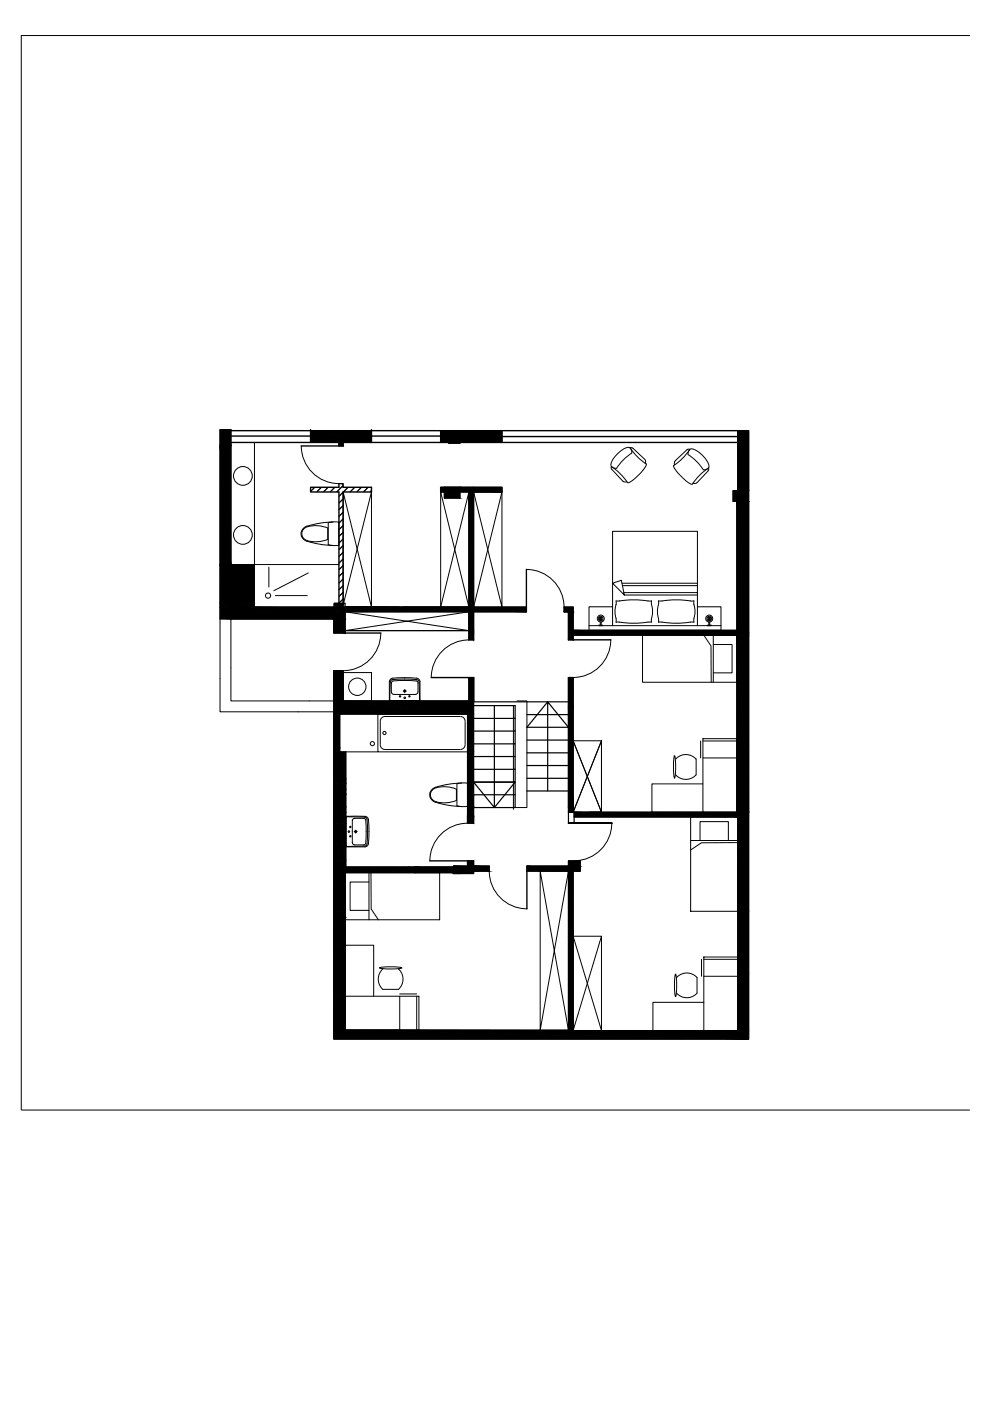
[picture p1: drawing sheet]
<svg xmlns="http://www.w3.org/2000/svg" width="210mm" height="297mm" viewBox="0 0 210 297" stroke-linecap="round" stroke-linejoin="round" font-family="sans-serif">
<g fill="#000" stroke="#000" stroke-width=".21">
<path d="M46.7 91.1l2.3 3.3h-2.3zM46.7 91.1h2.3v3.3zM46.7 94.4l2.3 25.3h-2.3zM46.7 94.4h2.3v25.3zM65.8 91.3l13 2.5h-13zM65.8 91.3h13v2.5zM71.9 93.8l.8 .8h-.8zM71.9 93.8h.8v.8zM93.4 91.3l1.7 2.5h-1.7zM93.4 91.3h1.7v2.5zM95.1 91.3l2.4 2.5h-2.4zM95.1 91.3h2.4v2.5z"/>
<path d="M97.5 91.3l8.9 2.5h-8.9zM97.5 91.3h8.9v2.5zM156.4 91.3l2.3 12.7h-2.3zM156.4 91.3h2.3v12.7zM46.7 119.7l2.3 8.2h-2.3zM46.7 119.7h2.3v8.2zM49 119.7l5 8.2h-5zM49 119.7h5v8.2zM93.4 103.3l.8 1h-.8zM93.4 103.3h.8v1zM94.2 103.3l3.3 .7h-3.3zM94.2 103.3h3.3v.7z"/>
<path d="M94.2 104l3.3 .3h-3.3zM94.2 104h3.3v.3zM94.2 104.3l3.3 1.3h-3.3zM94.2 104.3h3.3v1.3zM97.5 103.3l8.9 .7h-8.9zM97.5 103.3h8.9v.7zM97.5 104l8.9 .3h-8.9zM97.5 104h8.9v.3zM99.4 104.3l1 24.4h-1zM99.4 104.3h1v24.4zM155.4 104l3.3 2.3h-3.3zM155.4 104h3.3v2.3z"/>
<path d="M156.2 106.3l2.5 27.9h-2.5zM156.2 106.3h2.5v27.9zM46.7 127.9l2.3 .8h-2.3zM46.7 127.9h2.3v.8zM46.7 128.7l2.3 2.5h-2.3zM46.7 128.7h2.3v2.5zM49 127.9l5 .8h-5zM49 127.9h5v.8zM49 128.7l21.8 .2h-21.8zM49 128.7h21.8v.2zM49 128.9l21.8 2.3h-21.8zM49 128.9h21.8v2.3z"/>
<path d="M70.8 131.2l2.4 3h-2.4zM70.8 131.2h2.4v3zM70.8 127.9l1.9 .8h-1.9zM70.8 127.9h1.9v.8zM70.8 128.7l2.4 .2h-2.4zM70.8 128.7h2.4v.2zM70.8 128.9l2.4 .8h-2.4zM70.8 128.9h2.4v.8zM70.8 129.7l2.4 1.5h-2.4zM70.8 129.7h2.4v1.5zM73.2 128.7l38.4 .2h-38.4zM73.2 128.7h38.4v.2z"/>
<path d="M73.2 128.9l38.4 .8h-38.4zM73.2 128.9h38.4v.8zM99.4 129.7l1 4h-1zM99.4 129.7h1v4zM99.4 133.7l1 2h-1zM99.4 133.7h1v2zM119.6 128.7l1.9 1h-1.9zM119.6 128.7h1.9v1zM120.5 129.7l1 4.5h-1zM120.5 129.7h1v4.5zM120.5 134.2l1 .5h-1zM120.5 134.2h1v.5z"/>
<path d="M120.5 134.7l1 1h-1zM120.5 134.7h1v1zM121.5 133.6l34.7 .6h-34.7zM121.5 133.6h34.7v.6zM121.5 134.2l34.7 .5h-34.7zM121.5 134.2h34.7v.5zM156.2 134.2l2.5 .5h-2.5zM156.2 134.2h2.5v.5zM156.2 134.7l2.5 37.5h-2.5zM156.2 134.7h2.5v37.5zM70.8 142.2l1.9 .4h-1.9zM70.8 142.2h1.9v.4z"/>
<path d="M70.8 142.6l1.9 6h-1.9zM70.8 142.6h1.9v6zM70.8 148.6l29.6 2.8h-29.6zM70.8 148.6h29.6v2.8zM70.8 151.4l1.2 7.2h-1.2zM70.8 151.4h1.2v7.2zM70.8 158.6l1.2 .8h-1.2zM70.8 158.6h1.2v.8zM70.8 159.4l1.2 5.7h-1.2zM70.8 159.4h1.2v5.7zM72 159.4l1.3 5.7h-1.3zM72 159.4h1.3v5.7z"/>
<path d="M99.1 151.4l1.3 8h-1.3zM99.1 151.4h1.3v8zM99.1 159.4l1.3 6.7h-1.3zM99.1 159.4h1.3v6.7zM99.4 143.7l1 4.9h-1zM99.4 143.7h1v4.9zM120.5 143.7l1 6.4h-1zM120.5 143.7h1v6.4zM120.5 150.1l1 21.1h-1zM120.5 150.1h1v21.1zM70.8 165.1l1.2 1h-1.2zM70.8 165.1h1.2v1z"/>
<path d="M70.8 166.1l1.2 1.2h-1.2zM70.8 166.1h1.2v1.2zM70.8 167.3l1.2 1h-1.2zM70.8 167.3h1.2v1zM70.8 168.3l1.2 .2h-1.2zM70.8 168.3h1.2v.2zM70.8 168.5l1.2 2.5h-1.2zM70.8 168.5h1.2v2.5zM70.8 171l1.2 1.2h-1.2zM70.8 171h1.2v1.2zM70.8 172.2l1.2 .8h-1.2zM70.8 172.2h1.2v.8z"/>
<path d="M70.8 173l1.2 .2h-1.2zM70.8 173h1.2v.2zM70.8 173.2l1.2 1.3h-1.2zM70.8 173.2h1.2v1.3zM70.8 174.5l1.2 8h-1.2zM70.8 174.5h1.2v8zM72 165.1l1.3 1h-1.3zM72 165.1h1.3v1zM72 166.1l1.3 1.2h-1.3zM72 166.1h1.3v1.2zM72 167.3l1.3 1h-1.3zM72 167.3h1.3v1z"/>
<path d="M72 168.3l1.3 .2h-1.3zM72 168.3h1.3v.2zM72 168.5l1.3 2.5h-1.3zM72 168.5h1.3v2.5zM72 171l1.3 1.2h-1.3zM72 171h1.3v1.2zM72 172.2l1.3 .8h-1.3zM72 172.2h1.3v.8zM72 173l1.3 .2h-1.3zM72 173h1.3v.2zM72 173.2l1.3 1.3h-1.3zM72 173.2h1.3v1.3z"/>
<path d="M72 174.5l1.3 8h-1.3zM72 174.5h1.3v8zM99.1 166.1l1.3 2.4h-1.3zM99.1 166.1h1.3v2.4zM99.1 168.5l1.3 2.5h-1.3zM99.1 168.5h1.3v2.5zM99.1 171l1.3 2h-1.3zM99.1 171h1.3v2zM99.1 173l1.3 1.5h-1.3zM99.1 173h1.3v1.5zM120.5 171.2l1 1h-1zM120.5 171.2h1v1z"/>
<path d="M121.7 172.2l37 1h-37zM121.7 172.2h37v1zM156.4 173.2l2.3 20h-2.3zM156.4 173.2h2.3v20zM70.8 182.5l1.2 1.3h-1.2zM70.8 182.5h1.2v1.3zM70.8 183.8l17.2 1.2h-17.2zM70.8 183.8h17.2v1.2zM70.8 185l2.4 .2h-2.4zM70.8 185h2.4v.2zM70.8 185.2l2.4 .3h-2.4zM70.8 185.2h2.4v.3z"/>
<path d="M70.8 185.5l2.4 7.8h-2.4zM70.8 185.5h2.4v7.8zM70.8 193.3l2.4 1.1h-2.4zM70.8 193.3h2.4v1.1zM70.8 194.4l2.4 6h-2.4zM70.8 194.4h2.4v6zM72 182.5l1.3 1.3h-1.3zM72 182.5h1.3v1.3zM88 183.8l8.1 .9h-8.1zM88 183.8h8.1v.9zM88 184.7l8.1 .3h-8.1zM88 184.7h8.1v.3z"/>
<path d="M96.1 183.6l4.3 .2h-4.3zM96.1 183.6h4.3v.2zM96.1 183.8l4.3 .9h-4.3zM96.1 183.8h4.3v.9zM96.1 184.7l4.3 .3h-4.3zM96.1 184.7h4.3v.3zM96.1 185l4.3 .2h-4.3zM96.1 185h4.3v.2zM99.1 182.5l1.3 1.1h-1.3zM99.1 182.5h1.3v1.1zM100.4 183.6l3.3 .2h-3.3zM100.4 183.6h3.3v.2z"/>
<path d="M100.4 183.8l3.3 .9h-3.3zM100.4 183.8h3.3v.9zM111.7 183.6l11.3 1.1h-11.3zM111.7 183.6h11.3v1.1zM120.5 182.5l2.5 1.1h-2.5zM120.5 182.5h2.5v1.1zM120.5 184.7l1 13.8h-1zM120.5 184.7h1v13.8zM120.5 198.5l1 19.9h-1zM120.5 198.5h1v19.9zM156.4 193.2l2.3 13.1h-2.3zM156.4 193.2h2.3v13.1z"/>
<path d="M70.8 200.4l2.4 10.8h-2.4zM70.8 200.4h2.4v10.8zM70.8 211.2l2.4 6.8h-2.4zM70.8 211.2h2.4v6.8zM70.8 218l2.4 .4h-2.4zM70.8 218h2.4v.4zM70.8 218.4l50.7 .1zM70.8 218.5l87.9 1.8h-87.9zM70.8 218.5h87.9v1.8zM156.4 206.3l2.3 12.2h-2.3zM156.4 206.3h2.3v12.2z"/>
</g>
<g fill="none" stroke="#000" stroke-width=".25">
<path d="M46.7 94.4v33.5M49 94.4h-2.3v-3.3h2.3v36.8M95.1 91.3h2.4v2.7h-2.4zM97.5 91.3v2.3M94.2 103.3h3.3v2.3h-3.3zM155.4 104h3.3v2.3h-3.3zM46.7 127.9h2.3v3.3h-2.3zM49 129.2v1.9M70.8 127.9h2.4v3.3h-2.4zM70.8 158.6h1.2v6.5M72 158.6v-7.2h27.1v21.6h1.3v-4.5M100.4 149.6h8.8v2.7h-8.8"/>
<path d="M100.4 148.8h20.1M104.8 149.6v21.6l4.4-5.4h-8.8l4.4 5.4M109.2 152.3v2.7h-8.8M109.2 155v2.7h-8.8M109.2 157.7v2.7h-8.8M111.7 156.9h8.8M111.7 159.6h8.8M111.7 151.5h8.8M116.1 148.8l-4.4 5.4h8.8l-4.4-5.4v18.9M120.5 149.6v.2M70.8 165.1h1.2v2.2M70.8 167.3v-18.7h29.6v19.9"/>
<path d="M109.2 160.4v2.7h-8.8M109.2 163.1v2.7h-8.8M109.2 165.8v2.7h-8.8M109.2 168.5v2.7h-8.8M111.7 162.3h8.8M111.7 165h8.8M111.7 167.7h8.8M120.5 171.2v3.3M121.7 172.2v2.3M156.4 173.2v45.3h-34.9v-33.8h1.5v-2.2h-2.5v1.1h-8.8M158.7 172.2v48.1h-87.9v-35.5M70.8 183.8h17.2v1.2h-14.8v33.4h47.3v-33.7h1h-9.8"/>
<path d="M96.1 185.2v-1.6h4.3v1.6h-2.9"/>
</g>
<g fill="none" stroke="#000" stroke-width=".21">
<path d="M205.6 7.5h-201.1v227.9h201.1M54 93.8v25.9M63.9 94.6a8 8 0 0 0 8 7.9M129.7 98.9l-.1 .4 .1 .2 2.4 2.5a.66 .66 0 0 0 .8 .1M130.9 96.2a2.93 2.93 0 0 1 2.7-1.2 13.1 13.1 0 0 0 3.5 3.5 9.3 9.3 0 0 1-3.9 3.9 17.1 17.1 0 0 0-3.6-3.6 3.3 3.3 0 0 1 1.3-2.6zM136.7 97.4l-2.5-2.3-.4-.2-.2 .1 .3 .5 .1 .6-1.6 1.2-1.7 2-.6-.1-.4-.3M136.7 97.4a.66 .66 0 0 1 .1 .8M145.9 96.4l1.5 1.2 1.7 2 .6-.1 .5-.3M146.2 95.3a2.3 2.3 0 0 1 2.4 .9 4.2 4.2 0 0 1 1.7 2.9l-.1 .2M146.2 95.3a14.4 14.4 0 0 1-3.4 3.5 9.5 9.5 0 0 0 3.9 3.9h.1M146.2 95.3l-.6 .1-2.4 2.3a.66 .66 0 0 0-.1 .9M146.3 95.3l-.4 .5v.6"/>
<path d="M150.2 99.2l.1 .2-.2 .4-2.3 2.5M150.2 99.2l-1.6 1.3-1.8 2.2M64.4 112.2a5.1 5.1 0 0 1 5.1-.2v2.4M64.4 112.2a1.63 1.63 0 0 0-.1 1.8 1.63 1.63 0 0 0 1.5 .8h1.9l1.8-.4M65.1 111.6a1.64 1.64 0 0 0-1.3 1.6 1.64 1.64 0 0 0 1.3 1.5M65.1 114.7a20.2 20.2 0 0 0 5.5 1M66.7 103.3l-.9 .9M68.2 103.3l-1.1 1M69.6 103.3l-1 1M70.6 110.7a20.2 20.2 0 0 0-5.5 .9M71 103.3l-1 1M71.9 110.7v4.9l-1.2 .1-1.1-.2v-4.7l1.1-.2 1.2 .1"/>
<path d="M71.9 119.7h-22.9h5v9M71.9 105.2l.8-.8-.8 .9M72.7 102.9l-1.3 1.4M72.7 105.8l-.8 .9M72.7 107.2l-.8 .9M72.7 108.6l-.8 .9M72.7 110l-.8 .9M72.7 111.4l-.8 .9M72.7 112.8l-.8 .9M72.7 114.3l-.8 .9M72.7 115.7l-.8 .9M72.7 117.1l-.8 .9"/>
<path d="M72.7 118.5l-.8 .9M72.7 119.9l-.8 .9M72.8 104.3l1-1-1 1M75.2 103.3l-1 1M76.6 103.3l-1 1M78 103.3l-1 1 1.1-1M78.8 104l-.4 .3M99.4 104.3l-6 24.4v-24.4l6 24.4M100.4 104.3h6v24.4zM106.4 104.3l-6 24.4M147.8 102.3a.66 .66 0 0 1-.9 .1M46.7 131.1v19.8h24.1"/>
<path d="M48 131.2h.3M48.4 131.2h.3M48.8 131.2h.3M49 131.1v17.5h21.8M49.2 131.2h.2M49.6 131.2h.2M49.9 131.2h.3M50.3 131.2h.2M50.7 131.2h.2M51.1 131.2h.2M51.4 131.2h.3M51.8 131.2h.2"/>
<path d="M52.2 131.2h.2M52.6 131.2h.2M52.9 131.2h.3M53.3 131.2h.3M53.7 131.2h.2M54.1 131.2h.2M54.4 131.2h.3M54.8 131.2h.3M55.2 131.2h.2M55.6 131.2h.2M55.9 131.2h.3M56.3 131.2h.3"/>
<path d="M56.7 131.2h.2M57 120.2v4.3M57.1 131.2h.2M57.4 131.2h.3M57.8 131.2h.3M58.2 131.2h.2M58.4 126.3h6.8M58.5 131.2h.3M58.9 131.2h.3M59.3 131.2h.3M59.7 131.2h.2M60 131.2h.3"/>
<path d="M60.4 131.2h.3M60.8 131.2h.3M61.2 131.2h.2M61.6 131.2h.2M61.9 131.2h.3M62.3 131.2h.2M62.7 131.2h.2M63.1 131.2h.2M63.4 131.2h.3M63.8 131.2h.3M64.2 131.2h.2M64.6 131.2h.2"/>
<path d="M64.9 131.2h.3M65.3 131.2h.3M65.4 121.5l-7.3 3.7M65.7 131.2h.2M66.1 131.2h.2M66.4 131.2h.3M66.8 131.2h.3M67.2 131.2h.2M67.6 131.2h.2M67.9 131.2h.3M68.3 131.2h.3M68.7 131.2h.2"/>
<path d="M69 131.2h.3M69.4 131.2h.3M69.8 131.2h.3M71.9 123.6l.8-.9-.8 1M71.9 127.9l.8-.9-.8 .9M72.7 128.3l6.1-24v24.4h-6.1v-24.4l6.1 24.4M72.7 121.3l-.8 .9M72.7 124.1l-.8 1M72.7 125.6l-.8 .9M73.2 129.7l26.2 4h-26.2l26.2-4v4h-26.2zM80.7 134.2a8 8 0 0 1-8 8M99.4 135.7a8 8 0 0 0-8 8"/>
<path d="M111.6 120.7a8 8 0 0 1 8 8M124.9 132.7h28M127 132.5l.8 .2zM127 130.8l.7 .7M127.3 131.4v.2M127.3 131.9v.6M127.3 131.4l-.1-.3 .3-.2 .1 .2-.1 .3M127.5 131.4v.2M127.5 131.9v.6M127.7 130.8l-.7 .7M129.5 135.7a8 8 0 0 1-8 7.9M129.9 132.7v-20.1h18v20.1"/>
<path d="M129.9 128.7h-5v4.9h28v-4.9h-5M129.9 123.7l1.8-.7 .7 3.2zM130.6 131.2v.7M130.6 127.4v.8M130.6 131.9h.8M130.6 127.4h.8M130.6 128.1l-.2 1.5 .2 1.5M131.4 131.9a18.1 18.1 0 0 0 6 0M131.4 127.4a18.1 18.1 0 0 1 6 0M131.9 123.7h16M132 124.2h15.9M132.3 125.6h15.6"/>
<path d="M132.4 126.2h15.5M136.2 134.7h20v10h-20zM137.4 131.9h.7M137.4 127.4h.7M138.2 127.4l-.1 .3a7.6 7.6 0 0 1 0 4l.1 .2M139.6 127.4l.1 .3a7.6 7.6 0 0 0 0 4l-.1 .2M139.6 131.9h.8M139.6 127.4h.8M140.4 131.9a18.1 18.1 0 0 0 6 0M140.4 127.4a18.1 18.1 0 0 1 6 0M146.4 131.9h.7M146.4 127.4h.7"/>
<path d="M147.1 128.1l.3 1.5-.3 1.5M147.1 131.2v.7M147.1 127.4v.8M149.2 134.7l1.5 2.2 .1 7.8M150 132.5l.8 .2zM150 130.8l.7 .7M150.3 131.4l-.1-.3 .3-.2 .1 .2-.1 .3M150.3 131.4v.2M150.3 131.9v.6M150.5 131.4v.2M150.5 131.9v.6M150.7 130.8l-.7 .7"/>
<path d="M151.2 136.7h4v6h-4M151.2 134.7v10M72 159.4h8.1M72.7 142.6h6.1v6h-6.1zM80.1 151.4h19v8h-19zM80.9 152.2l.7-.3h16a.99 .99 0 0 1 1 1v5a.99 .99 0 0 1-1 1h-16a.99 .99 0 0 1-1-1v-5zM82.6 148.4l.2 .2M82.8 148.6h6.1M83 144.9v1.8M83 146.7l.1 .3 .4 .2M83 144.9l.3-.5 2.5-.1 2.5 .1 .3 .3v2l-.2 .4-.3 .1M83.3 144.1l-.4 .1-.2 .5-.1 3.6"/>
<path d="M83.3 143.8a.83 .83 0 0 0-.7 .7l-.1 3.9M83.3 144.1l2.5-.1 2.5 .1 .4 .1 .2 .5M83.3 143.8l2.5-.1 2.5 .1M83.5 147.2h4.6M85.5 146.5h.6M85.8 146.2v.6M88.3 143.8a.83 .83 0 0 1 .7 .7v3.9l-.1 .2M88.9 144.7l.1 3.6M89 148.4l-.2 .1h-6l-.1-.1M108.9 149.6v22M109.6 148.6h2.1v22.6h-2.5M121.5 157.1h6v15.1z"/>
<path d="M121.5 157.1l6 15.1M127.5 157.1v15.1h-6zM127.5 157.1l-6 15.1M148.5 157.1v3.6M149 156.6h7.2v15.6h-7.2zM149 157.1h7.2M73.5 173.1h3.9a.96 .96 0 0 1 .8 1.2v2M73.5 173.1l-.2 .2v6.1l.2 .1 3.9 .1a.84 .84 0 0 0 .7-.8M75.1 176.3h.6M75.4 176v.6M77 173.5l.5 .3 .1 2.5M77 173.5h-1.8l-.3 .1-.2 .4 .1 4.9 .4 .2h1.8"/>
<path d="M77.3 173.3l.4 .1 .1 .4M77.3 173.2h-3.9v6.1l.2 .2 3.7-.1 .4-.2 .1-.4M77.6 176.3l-.1 2.5-.5 .3M77.8 173.8l.1 2.5M77.9 176.3l-.1 2.5M78.2 176.3l-.1 2.5M91.2 169a2.06 2.06 0 0 0 1.8 1.3l2.8 .5 2.1 .2M96.8 167.3a5.8 5.8 0 0 0-5 .1 1.6 1.6 0 0 0-.4 1.8 1.6 1.6 0 0 0 1.7 .9l1.9 .1 1.8-.5v-2.4M96.9 166.2l1.1-.2 1.1 .1v4.9h-1.1l-1.1-.2zM97.9 166a18.6 18.6 0 0 0-5.9 1.1l-.8 .9v1M99.1 174.5a8 8 0 0 0-8 8M129.7 174.5a8 8 0 0 1-8 8"/>
<path d="M143 160.2a12.4 12.4 0 0 1 0 4.8 12.4 12.4 0 0 1 0-4.8zM143.3 164.3a2.9 2.9 0 0 0 4.3 0M143.3 160.9a2.9 2.9 0 0 1 4.3 0M146.4 178.2h10M146.4 173.2h10v20h-10zM147.6 160.9v3.4M148.4 178.2v-4h6v4M149 166.2h-10.8v6h10.8M149 160.7h7.2M156.4 178.6l-7.7 .1-2.3 1.5M73.2 185h20v10h-20zM78.2 187h-4v6h4"/>
<path d="M78.2 185v10M78.7 185v7.7l1.5 2.3M103.7 184.7a8 8 0 0 0 8 8M114.5 184.7v33.7l6-33.7h-6l6 33.7M121.5 198.5h6v20h-6zM121.5 198.5l6 20M127.5 198.5l-6 20M73.2 211.2v-10.8h6v10.8M73.2 211.2h15.6v7.2h-15.6zM80.4 205.2a12.4 12.4 0 0 1 4.8 0 12.4 12.4 0 0 1-4.8 0zM81.2 205.5a2.9 2.9 0 0 0 0 4.3h3.3a2.91 2.91 0 0 0 0-4.3M84.8 210.7h3.5"/>
<path d="M84.8 211.2v7.2M88.3 211.2v7.2M143.2 206.5a12.4 12.4 0 0 1 0 4.8 12.4 12.4 0 0 1 0-4.8zM143.5 207.2a2.9 2.9 0 0 1 4.3 0M147.8 207.2v3.4a2.9 2.9 0 0 1-4.3 0M148.7 203.4v3.6M149.2 212.5h-10.8v6h10.8M149.2 202.9h7.2v15.6h-7.2zM149.2 207h7.2M149.2 203.4h7.2"/>
<circle cx="51.5" cy="113.4" r="1.99"/>
<circle cx="51.5" cy="100.9" r="1.99"/>
<circle cx="56.8" cy="126.3" r=".55"/>
<circle cx="127.4" cy="131.1" r=".74"/>
<circle cx="127.4" cy="131.1" r=".49"/>
<circle cx="150.4" cy="131.1" r=".49"/>
<circle cx="150.4" cy="131.1" r=".74"/>
<circle cx="75.8" cy="145.6" r="1.84"/>
<circle cx="79" cy="157.7" r=".44"/>
<circle cx="81.5" cy="155.4" r=".34"/>
<circle cx="84.8" cy="147.6" r=".15"/>
<circle cx="85.8" cy="146.5" r=".21"/>
<circle cx="85.8" cy="148" r=".17"/>
<circle cx="86.8" cy="147.6" r=".15"/>
<circle cx="74" cy="176.3" r=".17"/>
<circle cx="74.3" cy="177.3" r=".15"/>
<circle cx="74.3" cy="175.3" r=".15"/>
<circle cx="75.4" cy="176.3" r=".21"/>
</g>
<g fill="none" stroke="#000" stroke-width=".3">
<path d="M49 93.8h22.9v.8h-8M49 91.3h107.4M49 92.5h16.8M65.8 91.1v2.7M78.8 91.1v2.7M78.8 92.5h14.6M93.4 91.3v2.5M106.4 91.3v2.5M106.4 92.6h50M156.4 93.8h-83.7v.8h-.8M156.4 104v-12.7h2.3v12.7M49 131.2h24.2"/>
<path d="M54 128.7h16.8M70.8 131.2h2.4v3h-2.4zM70.8 128.9v2.3M71.9 127.9v-23.6h-6.1v-1h6.1v-.7h.8v.7h6.1v1h-6.1v23.6M72.7 134.2h8.1M73.2 128.7h26.2v-24.4h-6v-1h13v1h-6v24.4h11.2M111.6 120.7v9h-11.2v6h-1v-6h-26.2M119.6 129.7v-1h1.9v7M119.6 129.7h.9v6h9M119.6 129.7h.9M121.5 134.7h34.7M121.5 133.6h34.7"/>
<path d="M70.8 148.6v-6.4h1.9v6.4M73.3 159.4v24.4M91.4 143.7h9v4.9M99.4 143.7v4.9M70.8 167.3v17.9M72 167.3v1h-1.2M72 168.3v16.1v-.6M99.1 173v1.5h1.3v-1.5M120.5 174.5h9.2zM120.5 172.2h38.2v-65.9h-2.5v65.9M120.5 171.2v-27.5h1v28.5M121.7 174.5h8"/>
<path d="M121.7 173.2h34.7M91.1 182.5h8M96.1 183.8h-8.1v1.2h8.1M96.1 185.2h1.4M99.1 183.6v-1.1h1.3v1.1h3.3v1.1h-3.3M111.7 183.6v9.1"/>
</g>
</svg>
